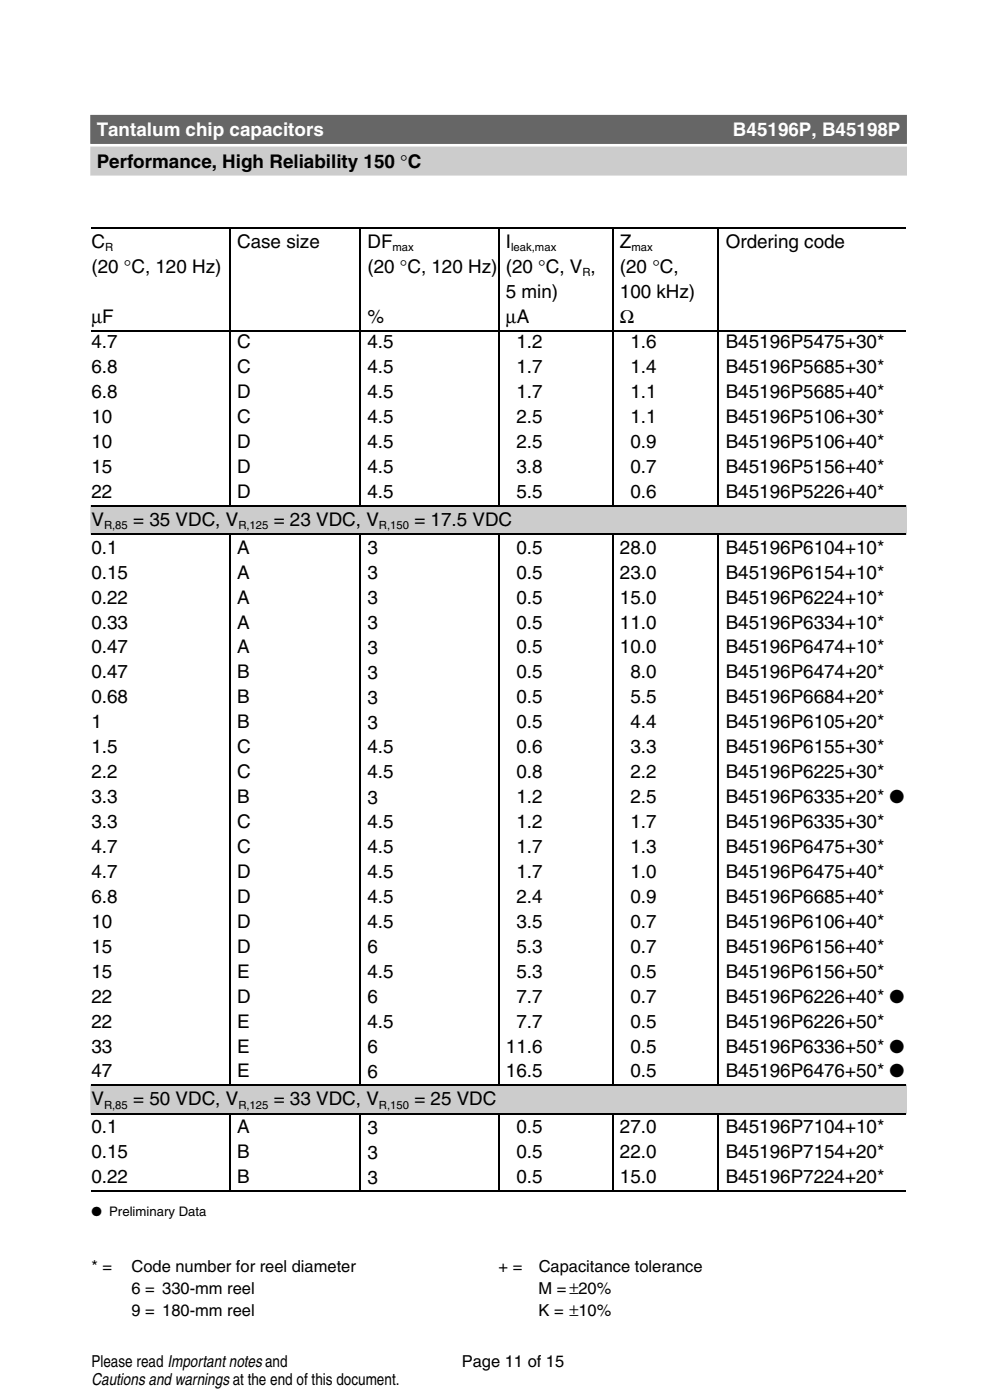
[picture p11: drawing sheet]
<svg xmlns="http://www.w3.org/2000/svg" width="148mm" height="210mm" viewBox="0 0 148 210" stroke-linecap="round" stroke-linejoin="round" font-family="sans-serif">
<defs><g id="words">
<g font-size="2.8" fill="#fff">
<text x="14.5" y="20.4">Tantalum chip capacitors</text>
<text x="109.8" y="20.4">B45196P, B45198P</text>
</g>
<g font-size="2.8">
<text x="14.5" y="25.2">Performance, High Reliability 150 °C</text>
<text x="13.7" y="37.2">C</text>
<text x="13.7" y="40.9">(20 °C, 120 Hz)</text>
<text x="35.5" y="37.2">Case size</text>
<text x="55" y="37.2">DF</text>
<text x="55" y="40.9">(20 °C, 120 Hz)</text>
<text x="75.8" y="37.2">I</text>
<text x="75.8" y="40.9">(20 °C, V ,</text>
<text x="92.9" y="37.2">Z</text>
<text x="92.9" y="40.9">(20 °C,</text>
<text x="108.7" y="37.2">Ordering code</text>
<text x="75.8" y="44.7">5 min)</text>
<text x="92.9" y="44.7">100 kHz)</text>
<text x="13.7" y="48.4">µF</text>
<text x="13.7" y="52.2">4.7</text>
<text x="35.5" y="52.2">C</text>
<text x="55" y="48.4">%</text>
<text x="55" y="52.2">4.5</text>
<text x="75.8" y="48.4">µA</text>
<text x="77.4" y="52.2">1.2</text>
<text x="92.9" y="48.4">Ω</text>
<text x="94.4" y="52.2">1.6</text>
<text x="108.7" y="52.2">B45196P5475+30*</text>
<text x="13.7" y="56">6.8</text>
<text x="13.7" y="59.7">6.8</text>
<text x="35.5" y="56">C</text>
<text x="35.5" y="59.7">D</text>
<text x="55" y="56">4.5</text>
<text x="55" y="59.7">4.5</text>
<text x="77.4" y="56">1.7</text>
<text x="77.4" y="59.7">1.7</text>
<text x="94.4" y="56">1.4</text>
<text x="94.4" y="59.7">1.1</text>
<text x="108.7" y="56">B45196P5685+30*</text>
<text x="108.7" y="59.7">B45196P5685+40*</text>
<text x="13.7" y="63.4">10</text>
<text x="35.5" y="63.4">C</text>
<text x="55" y="63.4">4.5</text>
<text x="77.4" y="63.4">2.5</text>
<text x="94.4" y="63.4">1.1</text>
<text x="108.7" y="63.4">B45196P5106+30*</text>
<text x="13.7" y="67.2">10</text>
<text x="13.7" y="70.9">15</text>
<text x="35.5" y="67.2">D</text>
<text x="35.5" y="70.9">D</text>
<text x="55" y="67.2">4.5</text>
<text x="55" y="70.9">4.5</text>
<text x="77.4" y="67.2">2.5</text>
<text x="77.4" y="70.9">3.8</text>
<text x="94.4" y="67.2">0.9</text>
<text x="94.4" y="70.9">0.7</text>
<text x="108.7" y="67.2">B45196P5106+40*</text>
<text x="108.7" y="70.9">B45196P5156+40*</text>
<text x="13.7" y="74.7">22</text>
<text x="35.5" y="74.7">D</text>
<text x="55" y="74.7">4.5</text>
<text x="77.4" y="74.7">5.5</text>
<text x="94.4" y="74.7">0.6</text>
<text x="108.7" y="74.7">B45196P5226+40*</text>
<text x="13.7" y="78.8">V</text>
<text x="13.7" y="83">0.1</text>
<text x="19.9" y="78.8">= 35 VDC, V</text>
<text x="35.5" y="83">A</text>
<text x="41" y="78.8">= 23 VDC, V</text>
<text x="55" y="83.1">3</text>
<text x="62.1" y="78.8">= 17.5 VDC</text>
<text x="77.4" y="83">0.5</text>
<text x="92.9" y="83">28.0</text>
<text x="108.7" y="83">B45196P6104+10*</text>
<text x="13.7" y="86.8">0.15</text>
<text x="35.5" y="86.8">A</text>
<text x="55" y="86.8">3</text>
<text x="77.4" y="86.8">0.5</text>
<text x="92.9" y="86.8">23.0</text>
<text x="108.7" y="86.8">B45196P6154+10*</text>
<text x="13.7" y="90.5">0.22</text>
<text x="13.7" y="94.2">0.33</text>
<text x="35.5" y="90.5">A</text>
<text x="35.5" y="94.2">A</text>
<text x="55" y="90.6">3</text>
<text x="55" y="94.3">3</text>
<text x="77.4" y="90.5">0.5</text>
<text x="77.4" y="94.2">0.5</text>
<text x="92.9" y="90.5">15.0</text>
<text x="92.9" y="94.2">11.0</text>
<text x="108.7" y="90.5">B45196P6224+10*</text>
<text x="108.7" y="94.2">B45196P6334+10*</text>
<text x="13.7" y="98">0.47</text>
<text x="13.7" y="101.7">0.47</text>
<text x="35.5" y="98">A</text>
<text x="35.5" y="101.7">B</text>
<text x="55" y="98">3</text>
<text x="55" y="101.8">3</text>
<text x="77.4" y="98">0.5</text>
<text x="77.4" y="101.7">0.5</text>
<text x="92.9" y="98">10.0</text>
<text x="94.4" y="101.7">8.0</text>
<text x="108.7" y="98">B45196P6474+10*</text>
<text x="108.7" y="101.7">B45196P6474+20*</text>
<text x="13.7" y="105.5">0.68</text>
<text x="35.5" y="105.5">B</text>
<text x="55" y="105.5">3</text>
<text x="77.4" y="105.5">0.5</text>
<text x="94.4" y="105.5">5.5</text>
<text x="108.7" y="105.5">B45196P6684+20*</text>
<text x="13.7" y="109.2">1</text>
<text x="13.7" y="112.9">1.5</text>
<text x="35.5" y="109.2">B</text>
<text x="35.5" y="112.9">C</text>
<text x="55" y="109.3">3</text>
<text x="55" y="112.9">4.5</text>
<text x="77.4" y="109.2">0.5</text>
<text x="77.4" y="112.9">0.6</text>
<text x="94.4" y="109.2">4.4</text>
<text x="94.4" y="112.9">3.3</text>
<text x="108.7" y="109.2">B45196P6105+20*</text>
<text x="108.7" y="112.9">B45196P6155+30*</text>
<text x="13.7" y="116.7">2.2</text>
<text x="35.5" y="116.7">C</text>
<text x="55" y="116.7">4.5</text>
<text x="77.4" y="116.7">0.8</text>
<text x="94.4" y="116.7">2.2</text>
<text x="108.7" y="116.7">B45196P6225+30*</text>
<text x="13.7" y="120.4">3.3</text>
<text x="13.7" y="124.2">3.3</text>
<text x="35.5" y="120.4">B</text>
<text x="35.5" y="124.2">C</text>
<text x="55" y="120.5">3</text>
<text x="55" y="124.2">4.5</text>
<text x="77.4" y="120.4">1.2</text>
<text x="77.4" y="124.2">1.2</text>
<text x="94.4" y="120.4">2.5</text>
<text x="94.4" y="124.2">1.7</text>
<text x="108.7" y="120.4">B45196P6335+20* ●</text>
<text x="108.7" y="124.2">B45196P6335+30*</text>
<text x="13.7" y="127.9">4.7</text>
<text x="13.7" y="131.6">4.7</text>
<text x="35.5" y="127.9">C</text>
<text x="35.5" y="131.6">D</text>
<text x="55" y="127.9">4.5</text>
<text x="55" y="131.6">4.5</text>
<text x="77.4" y="127.9">1.7</text>
<text x="77.4" y="131.6">1.7</text>
<text x="94.4" y="127.9">1.3</text>
<text x="94.4" y="131.6">1.0</text>
<text x="108.7" y="127.9">B45196P6475+30*</text>
<text x="108.7" y="131.6">B45196P6475+40*</text>
<text x="13.7" y="135.4">6.8</text>
<text x="35.5" y="135.4">D</text>
<text x="55" y="135.4">4.5</text>
<text x="77.4" y="135.4">2.4</text>
<text x="94.4" y="135.4">0.9</text>
<text x="108.7" y="135.4">B45196P6685+40*</text>
<text x="13.7" y="139.1">10</text>
<text x="13.7" y="142.9">15</text>
<text x="35.5" y="139.1">D</text>
<text x="35.5" y="142.9">D</text>
<text x="55" y="139.1">4.5</text>
<text x="55" y="142.9">6</text>
<text x="77.4" y="139.1">3.5</text>
<text x="77.4" y="142.9">5.3</text>
<text x="94.4" y="139.1">0.7</text>
<text x="94.4" y="142.9">0.7</text>
<text x="108.7" y="139.1">B45196P6106+40*</text>
<text x="108.7" y="142.9">B45196P6156+40*</text>
<text x="13.7" y="146.6">15</text>
<text x="35.5" y="146.6">E</text>
<text x="55" y="146.6">4.5</text>
<text x="77.4" y="146.6">5.3</text>
<text x="94.4" y="146.6">0.5</text>
<text x="108.7" y="146.6">B45196P6156+50*</text>
<text x="13.7" y="150.3">22</text>
<text x="13.7" y="154.1">22</text>
<text x="35.5" y="150.3">D</text>
<text x="35.5" y="154.1">E</text>
<text x="55" y="150.4">6</text>
<text x="55" y="154.1">4.5</text>
<text x="77.4" y="150.3">7.7</text>
<text x="77.4" y="154.1">7.7</text>
<text x="94.4" y="150.3">0.7</text>
<text x="94.4" y="154.1">0.5</text>
<text x="108.7" y="150.3">B45196P6226+40* ●</text>
<text x="108.7" y="154.1">B45196P6226+50*</text>
<text x="13.7" y="157.8">33</text>
<text x="13.7" y="161.5">47</text>
<text x="35.5" y="157.8">E</text>
<text x="35.5" y="161.5">E</text>
<text x="55" y="157.9">6</text>
<text x="55" y="161.6">6</text>
<text x="75.8" y="157.8">11.6</text>
<text x="75.8" y="161.5">16.5</text>
<text x="94.4" y="157.8">0.5</text>
<text x="94.4" y="161.5">0.5</text>
<text x="108.7" y="157.8">B45196P6336+50* ●</text>
<text x="108.7" y="161.5">B45196P6476+50* ●</text>
<text x="13.7" y="165.7">V</text>
<text x="19.9" y="165.7">= 50 VDC, V</text>
<text x="41" y="165.7">= 33 VDC, V</text>
<text x="62.1" y="165.7">= 25 VDC</text>
<text x="13.7" y="169.9">0.1</text>
<text x="13.7" y="173.6">0.15</text>
<text x="35.5" y="169.9">A</text>
<text x="35.5" y="173.6">B</text>
<text x="55" y="170">3</text>
<text x="55" y="173.7">3</text>
<text x="77.4" y="169.9">0.5</text>
<text x="77.4" y="173.6">0.5</text>
<text x="92.9" y="169.9">27.0</text>
<text x="92.9" y="173.6">22.0</text>
<text x="108.7" y="169.9">B45196P7104+10*</text>
<text x="108.7" y="173.6">B45196P7154+20*</text>
<text x="13.7" y="177.4">0.22</text>
<text x="35.5" y="177.4">B</text>
<text x="55" y="177.5">3</text>
<text x="77.4" y="177.4">0.5</text>
<text x="92.9" y="177.4">15.0</text>
<text x="108.7" y="177.4">B45196P7224+20*</text>
</g>
<g font-size="2.5">
<text x="13.7" y="190.7">* =</text>
<text x="19.7" y="190.7">Code number for reel diameter</text>
<text x="74.7" y="190.7">+ =</text>
<text x="80.7" y="190.7">Capacitance tolerance</text>
<text x="19.7" y="194">6 = 330-mm reel</text>
<text x="19.7" y="197.3">9 = 180-mm reel</text>
<text x="80.7" y="194">M =±20%</text>
<text x="80.7" y="197.3">K = ±10%</text>
<text x="13.7" y="204.9">Please read Importantnotesand</text>
<text x="13.7" y="207.7">Cautions andwarnings at the end of this document.</text>
<text x="69.2" y="204.9">Page 11 of 15</text>
</g>
<text font-size="2" x="13.7" y="182.2">● Preliminary Data</text>
<g font-size="1.7">
<text x="15.7" y="37.7">R</text>
<text x="58.8" y="37.7">max</text>
<text x="76.6" y="37.7">leak,max</text>
<text x="87.3" y="41.4">R</text>
<text x="94.6" y="37.7">max</text>
<text x="15.6" y="79.3">R,85</text>
<text x="35.7" y="79.3">R,125</text>
<text x="56.8" y="79.3">R,150</text>
<text x="15.6" y="166.2">R,85</text>
<text x="35.7" y="166.2">R,125</text>
<text x="56.8" y="166.2">R,150</text>
</g>
</g></defs>
<g fill="none" stroke="#000" stroke-width=".18">
<path d="M13.7 34.1h20.7M34.4 34.1v41.7M34.5 34.1h19.5M54 34.1v41.7M54 34.1h20.7M74.7 34.1v41.7M74.8 34.1h17M91.8 34.1v41.7M91.9 34.1h15.7M107.6 34.1v41.7M107.7 34.1h28M13.7 49.6h20.7"/>
<path d="M34.5 49.6h19.5M54 49.6h20.7M74.8 49.6h17M91.9 49.6h15.7M107.7 49.6h28M13.7 75.8h122M13.7 80.1h122M34.4 80.1v82.6M54 80.1v82.6M74.7 80.1v82.6M91.8 80.1v82.6M107.6 80.1v82.6"/>
<path d="M13.7 178.5h122M13.7 162.7h122M13.7 167h122M34.4 167v11.5M54 167v11.5M74.7 167v11.5M91.8 167v11.5M107.6 167v11.5"/>
</g>
<g fill="#ccc" stroke="#ccc" stroke-width=".35">
<path d="M13.7 75.9h122v4.1h-122z"/>
<path d="M13.7 162.8h122v4.1h-122z"/>
<path d="M13.7 22.2h122v4h-122z"/>
</g>
<path d="M13.7 17.4h122v4h-122z" fill="#666" stroke="#666" stroke-width=".35"/>
<use href="#words"/>
</svg>
